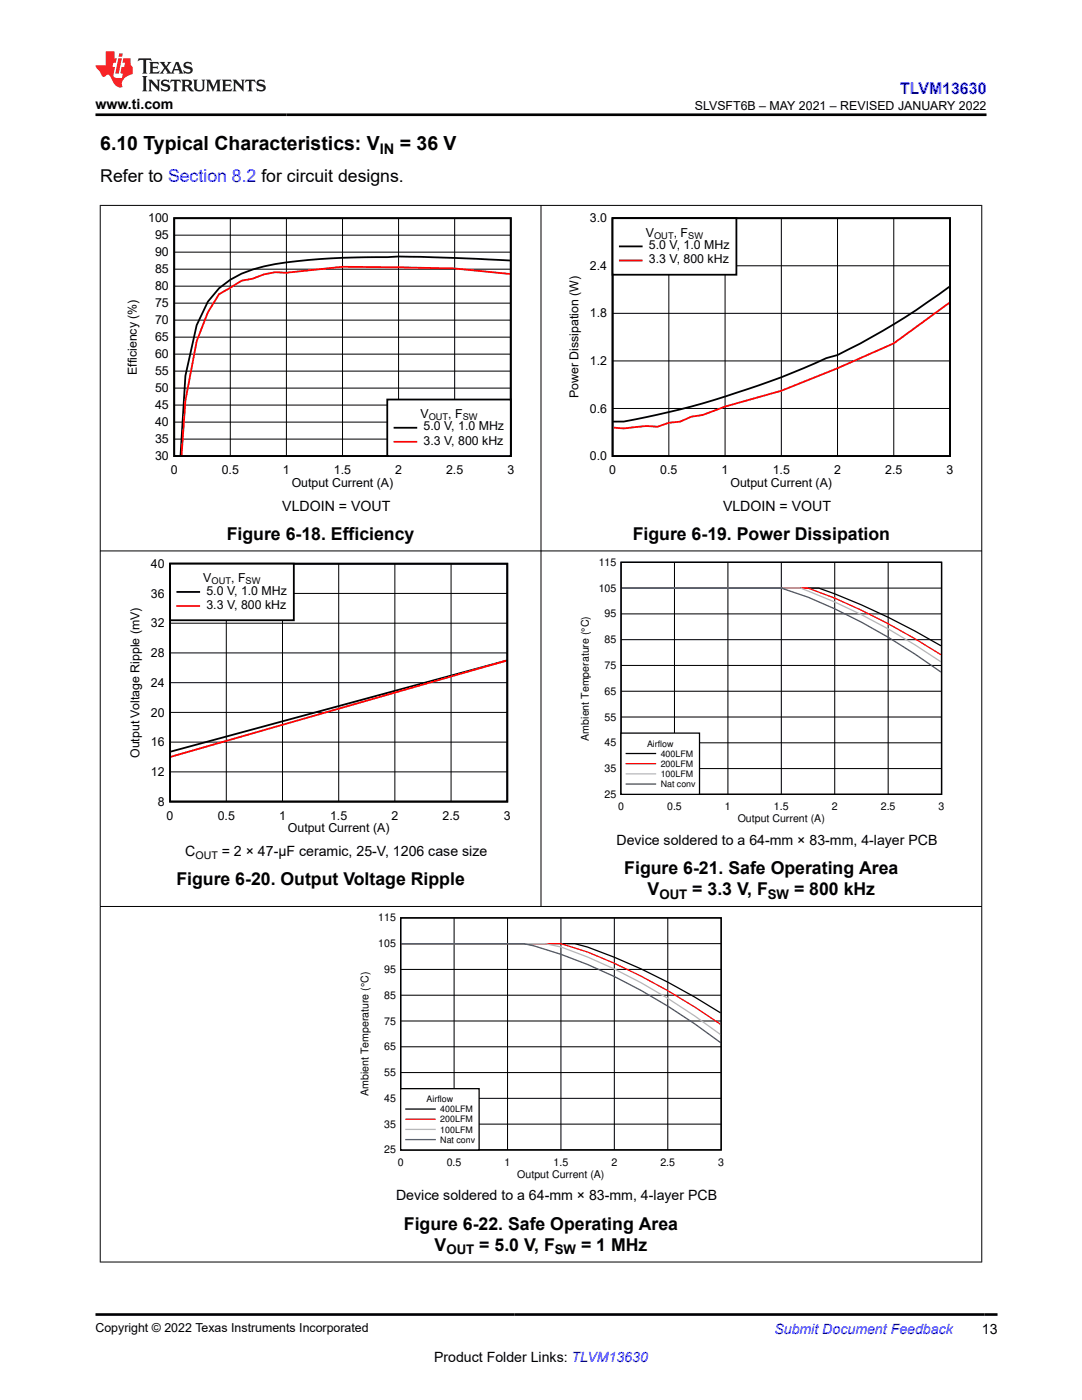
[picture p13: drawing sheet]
<svg xmlns="http://www.w3.org/2000/svg" width="216mm" height="279mm" viewBox="0 0 216 279" stroke-linecap="round" stroke-linejoin="round" font-family="sans-serif">
<defs><g id="words">
<g font-size="3.9">
<text x="20" y="29.9">6.10 Typical Characteristics: V</text>
<text x="79.8" y="29.9">= 36 V</text>
</g>
<g font-size="3.5">
<text x="20" y="36.4">Refer to Section 8.2 for circuit designs.</text>
<text x="45.3" y="107.7">Figure 6-18. Efficiency</text>
<text x="126.2" y="107.7">Figure 6-19. Power Dissipation</text>
<text x="35.2" y="176.7">Figure 6-20. Output Voltage Ripple</text>
<text x="124.6" y="174.5">Figure 6-21. Safe Operating Area</text>
<text x="129.2" y="178.7">V</text>
<text x="138.1" y="178.7">= 3.3 V, F</text>
<text x="158.5" y="178.7">= 800 kHz</text>
<text x="80.6" y="245.4">Figure 6-22. Safe Operating Area</text>
<text x="86.7" y="249.6">V</text>
<text x="95.6" y="249.6">= 5.0 V, F</text>
<text x="115.9" y="249.6">= 1 MHz</text>
</g>
<text font-size="3.2" fill="#00f" x="179.6" y="18.7">TLVM13630</text>
<text font-size="2.9" x="75.8" y="30.7">IN</text>
<g font-size="2.8">
<text x="19" y="21.8">www.ti.com</text>
<text x="56.3" y="101.9">VLDOIN = VOUT</text>
<text x="144.3" y="101.9">VLDOIN = VOUT</text>
<text x="37" y="170.8">C</text>
<text x="44.3" y="170.8">= 2 × 47-µF ceramic, 25-V, 1206 case size</text>
<text x="123" y="168.6">Device soldered to a 64-mm × 83-mm, 4-layer PCB</text>
<text x="79" y="239.6">Device soldered to a 64-mm × 83-mm, 4-layer PCB</text>
<text x="195.9" y="266.1">13</text>
<text x="86.6" y="271.7">Product Folder Links: TLVM13630</text>
</g>
<text font-size="2.8" fill="#00f" x="154.5" y="266.2">Submit Document Feedback</text>
<g font-size="2.6">
<text x="131.6" y="179.4">OUT</text>
<text x="153.2" y="179.4">SW</text>
<text x="89.1" y="250.3">OUT</text>
<text x="110.7" y="250.3">SW</text>
</g>
<g font-size="2.5">
<text x="138.7" y="21.9">SLVSFT6B – MAY 2021 – REVISED JANUARY 2022</text>
<text x="29.6" y="44.4">100</text>
<text x="30.9" y="47.8">95</text>
<text x="117.7" y="44.4">3.0</text>
<text x="128.9" y="47.2">V</text>
<text x="134.4" y="47.2">, F</text>
<text x="30.9" y="51.1">90</text>
<text x="117.7" y="53.9">2.4</text>
<text x="129.5" y="49.7">5.0 V, 1.0 MHz</text>
<text x="129.5" y="52.5">3.3 V, 800 kHz</text>
<text x="30.9" y="57.9">80</text>
<text x="30.9" y="54.5">85</text>
<text x="30.9" y="64.7">70</text>
<text x="30.9" y="61.3">75</text>
<text x="117.7" y="63.4">1.8</text>
<text x="30.9" y="71.5">60</text>
<text x="30.9" y="68.1">65</text>
<text x="27.3" y="74.8" transform="rotate(-90 27.3 74.8)">Efficiency (%)</text>
<text x="30.9" y="74.9">55</text>
<text x="117.7" y="72.9">1.2</text>
<text x="30.9" y="81.7">45</text>
<text x="30.9" y="78.3">50</text>
<text x="83.9" y="83.4">V</text>
<text x="89.4" y="83.4">, F</text>
<text x="115.4" y="79.4" transform="rotate(-90 115.4 79.4)">Power Dissipation (W)</text>
<text x="117.7" y="82.3">0.6</text>
<text x="30.9" y="88.5">35</text>
<text x="30.9" y="85.1">40</text>
<text x="84.5" y="85.9">5.0 V, 1.0 MHz</text>
<text x="84.5" y="88.7">3.3 V, 800 kHz</text>
<text x="30.9" y="91.8">30</text>
<text x="34.1" y="94.7">0</text>
<text x="44.2" y="94.7">0.5</text>
<text x="56.5" y="94.7">1</text>
<text x="66.6" y="94.7">1.5</text>
<text x="78.8" y="94.7">2</text>
<text x="89" y="94.7">2.5</text>
<text x="101.2" y="94.7">3</text>
<text x="117.7" y="91.8">0.0</text>
<text x="121.5" y="94.7">0</text>
<text x="131.7" y="94.7">0.5</text>
<text x="144" y="94.7">1</text>
<text x="154.2" y="94.7">1.5</text>
<text x="166.4" y="94.7">2</text>
<text x="176.6" y="94.7">2.5</text>
<text x="188.9" y="94.7">3</text>
<text x="58.2" y="97.1">Output Current (A)</text>
<text x="145.8" y="97.1">Output Current (A)</text>
<text x="30.1" y="113.3">40</text>
<text x="30.1" y="119.3">36</text>
<text x="40.6" y="116.2">V</text>
<text x="41.2" y="118.7">5.0 V, 1.0 MHz</text>
<text x="46.1" y="116.2">, F</text>
<text x="30.1" y="125.2">32</text>
<text x="41.2" y="121.5">3.3 V, 800 kHz</text>
<text x="30.1" y="131.1">28</text>
<text x="30.1" y="137.1">24</text>
<text x="30.1" y="143">20</text>
<text x="30.1" y="148.9">16</text>
<text x="27.8" y="151.3" transform="rotate(-90 27.8 151.3)">Output Voltage Ripple (mV)</text>
<text x="30.1" y="154.9">12</text>
<text x="31.5" y="160.8">8</text>
<text x="33.3" y="163.6">0</text>
<text x="43.4" y="163.6">0.5</text>
<text x="55.7" y="163.6">1</text>
<text x="57.4" y="166.1">Output Current (A)</text>
<text x="65.9" y="163.6">1.5</text>
<text x="78.1" y="163.6">2</text>
<text x="88.3" y="163.6">2.5</text>
<text x="100.5" y="163.6">3</text>
<text x="19" y="265.9">Copyright © 2022 Texas Instruments Incorporated</text>
</g>
<g font-size="2.1">
<text x="119.5" y="112.9">115</text>
<text x="119.5" y="118.1">105</text>
<text x="120.6" y="123.2">95</text>
<text x="120.6" y="128.4">85</text>
<text x="120.6" y="133.5">75</text>
<text x="120.6" y="143.8">55</text>
<text x="120.6" y="138.6">65</text>
<text x="117.5" y="147.8" transform="rotate(-90 117.5 147.8)">Ambient Temperature (°C)</text>
<text x="120.6" y="148.9">45</text>
<text x="120.6" y="154.1">35</text>
<text x="120.6" y="159.2">25</text>
<text x="123.3" y="161.7">0</text>
<text x="133.1" y="161.7">0.5</text>
<text x="144.7" y="161.7">1</text>
<text x="154.4" y="161.7">1.5</text>
<text x="166" y="161.7">2</text>
<text x="175.8" y="161.7">2.5</text>
<text x="187.3" y="161.7">3</text>
<text x="147.2" y="164.1">Output Current (A)</text>
<text x="39" y="171.4">OUT</text>
<text x="75.5" y="183.9">115</text>
<text x="75.5" y="189">105</text>
<text x="76.7" y="194.2">95</text>
<text x="76.7" y="199.3">85</text>
<text x="76.7" y="209.6">65</text>
<text x="76.7" y="204.5">75</text>
<text x="76.7" y="214.8">55</text>
<text x="73.5" y="218.8" transform="rotate(-90 73.5 218.8)">Ambient Temperature (°C)</text>
<text x="76.7" y="219.9">45</text>
<text x="76.7" y="225">35</text>
<text x="76.7" y="230.2">25</text>
<text x="79.4" y="232.6">0</text>
<text x="89.1" y="232.6">0.5</text>
<text x="100.7" y="232.6">1</text>
<text x="110.5" y="232.6">1.5</text>
<text x="122" y="232.6">2</text>
<text x="131.8" y="232.6">2.5</text>
<text x="143.3" y="232.6">3</text>
<text x="103.2" y="235.1">Output Current (A)</text>
</g>
<g font-size="1.9">
<text x="130.5" y="47.7">OUT</text>
<text x="137.3" y="47.7">SW</text>
<text x="85.5" y="83.9">OUT</text>
<text x="92.3" y="83.9">SW</text>
<text x="42.2" y="116.6">OUT</text>
<text x="49" y="116.6">SW</text>
</g>
<g font-size="1.8">
<text x="129.1" y="149">Airflow</text>
<text x="131.8" y="151">400LFM</text>
<text x="131.8" y="153.1">200LFM</text>
<text x="131.8" y="155.1">100LFM</text>
<text x="131.8" y="157.1">Nat conv</text>
<text x="85.1" y="219.9">Airflow</text>
<text x="87.9" y="222">400LFM</text>
<text x="87.9" y="224">200LFM</text>
<text x="87.9" y="226">100LFM</text>
<text x="87.9" y="228.1">Nat conv</text>
</g>
</g></defs>
<path d="M34.8 43.5h67.1v47.5h-67.1zM101.7 52a278.6 278.6 0 0 0-42.3 .1 39.7 39.7 0 0 0-11.2 2.5l-2.2 1.2-2.3 1.7-2.2 2.7-2.3 4.7-2.2 10.1-1 15.8" fill="none" stroke="#000" stroke-width=".36"/>
<g fill="none" stroke="#000" stroke-width=".2">
<path d="M34.8 57.1h67.1M34.8 53.7h67.1M34.8 50.3h67.1M34.8 46.9h67.1M46 43.5v47.5M57.1 43.5v47.5M68.3 43.5v47.5M79.5 43.5v47.5M90.7 43.5v47.5M34.8 77.5h67.1M34.8 74.1h67.1M34.8 70.7h67.1"/>
<path d="M34.8 67.3h67.1M34.8 63.9h67.1M34.8 60.5h67.1M34.8 87.6h67.1M34.8 84.2h67.1M34.8 80.8h67.1"/>
</g>
<path d="M101.7 54.7l-11-1.1-22.4-.4-11.2 1.2-2.2-.1-2.2 .4-2.3 .9-2.2 .4-4.5 2.7-2.2 3.6-2.3 5.8-2.2 11.9-.8 10.8" fill="none" stroke="#f00" stroke-width=".36"/>
<path d="M77.3 79.7h24.6v11.3h-24.6z" fill-rule="evenodd" fill="#fff"/>
<path d="M122.2 43.5h67.4v47.5h-67.4zM189.4 57.3a140 140 0 0 1-22.3 13.6l-2.2 .6a176.2 176.2 0 0 1-40.4 12.6h-2.1M77.3 79.7h24.6v11.3h-24.6zM78.7 85.4h4.4" fill="none" stroke="#000" stroke-width=".36"/>
<path d="M189.4 60.5l-11.1 8-11.2 5-11.2 4.5-11.2 3.1-4.5 1.7-2.3 .4-2.2 1-2.2 .2-2.3 .8-2.2-.2-4.5 .5-2.1-.2M78.7 88.2h4.4" fill="none" stroke="#f00" stroke-width=".36"/>
<path d="M122.2 53h67.4M133.5 43.5v47.5M144.7 43.5v47.5M155.9 43.5v47.5M167.1 43.5v47.5M178.3 43.5v47.5M122.2 72h67.4M122.2 62.5h67.4M122.2 81.5h67.4" fill="none" stroke="#000" stroke-width=".2"/>
<path d="M122.2 43.5h24.7v11.3h-24.7z" fill-rule="evenodd" fill="#fff"/>
<path d="M122.2 43.5h24.7v11.3h-24.7zM123.7 49.2h4.3M33.9 112.5h67.3v47.5h-67.3zM101 131.8l-66.9 18.2" fill="none" stroke="#000" stroke-width=".36"/>
<path d="M123.7 52h4.3M101 131.8l-66.9 19.2" fill="none" stroke="#f00" stroke-width=".36"/>
<path d="M33.9 118.4h67.3M45.2 112.5v47.5M56.4 112.5v47.5M67.6 112.5v47.5M78.8 112.5v47.5M90 112.5v47.5M33.9 136.2h67.3M33.9 130.3h67.3M33.9 124.4h67.3M33.9 154h67.3M33.9 148.1h67.3M33.9 142.2h67.3" fill="none" stroke="#000" stroke-width=".2"/>
<path d="M33.9 112.5h24.7v11.3h-24.7z" fill-rule="evenodd" fill="#fff"/>
<path d="M33.9 112.5h24.7v11.3h-24.7zM35.4 118.1h4.3" fill="none" stroke="#000" stroke-width=".36"/>
<path d="M35.4 120.9h4.3" fill="none" stroke="#f00" stroke-width=".36"/>
<path d="M123.9 112.2h64v46.3h-64zM124 117.4h39.4a134.4 134.4 0 0 1 24.4 11.5" fill="none" stroke="#000" stroke-width=".26"/>
<g fill="none" stroke="#000" stroke-width=".21">
<path d="M123.9 117.4h64M134.6 112.2v46.3M145.2 112.2v46.3M155.9 112.2v46.3M166.6 112.2v46.3M177.2 112.2v46.3M123.9 138h64M123.9 132.8h64M123.9 127.7h64M123.9 122.5h64M123.9 153.4h64M123.9 148.2h64"/>
<path d="M123.9 143.1h64"/>
</g>
<path d="M124 117.4h37.2a126.4 126.4 0 0 1 26.6 13.3" fill="none" stroke="#f00" stroke-width=".26"/>
<path d="M124 117.4h35.7a127.6 127.6 0 0 1 28.1 14.7" fill="none" stroke="#b8b8b8" stroke-width=".26"/>
<path d="M124 117.4h31.9a104 104 0 0 1 26.6 13.1l5.3 3.6" fill="none" stroke="#295c75" stroke-width=".26"/>
<path d="M123.9 146.3h15.7v12.2h-15.7z" fill-rule="evenodd" fill="#fff"/>
<path d="M123.9 146.3h15.7v12.2h-15.7zM125 150.4h5.8M80 183.2h63.9v46.3h-63.9zM80.1 188.3h34.6l2.6 .7a125.7 125.7 0 0 1 26.5 13.1" fill="none" stroke="#000" stroke-width=".26"/>
<path d="M125 152.4h5.8M80.1 188.3h31.8a96 96 0 0 1 21.3 9.4l5.4 3.2 5.2 3.5" fill="none" stroke="#f00" stroke-width=".26"/>
<path d="M125 154.4h5.8M80.1 188.3h28.6l3.2 .7a115.7 115.7 0 0 1 31.9 17.5" fill="none" stroke="#b8b8b8" stroke-width=".26"/>
<path d="M125 156.5h5.8M80.1 188.3h24.4a96 96 0 0 1 28.7 12.5l5.4 3.5 5.2 3.8" fill="none" stroke="#295c75" stroke-width=".26"/>
<g fill="none" stroke="#000" stroke-width=".21">
<path d="M80 198.6h63.9M80 193.5h63.9M80 188.3h63.9M90.6 183.2v46.3M101.3 183.2v46.3M111.9 183.2v46.3M122.6 183.2v46.3M133.2 183.2v46.3M80 219.2h63.9M80 214.1h63.9M80 208.9h63.9M80 203.8h63.9"/>
<path d="M80 224.3h63.9"/>
</g>
<path d="M80 217.3h15.6v12.2h-15.6z" fill-rule="evenodd" fill="#fff"/>
<path d="M80 217.3h15.6v12.2h-15.6zM81 221.3h5.8" fill="none" stroke="#000" stroke-width=".26"/>
<path d="M81 223.4h5.8" fill="none" stroke="#f00" stroke-width=".26"/>
<path d="M81 225.4h5.8" fill="none" stroke="#b8b8b8" stroke-width=".26"/>
<path d="M81 227.4h5.8" fill="none" stroke="#295c75" stroke-width=".26"/>
<path d="M19.9 41h176.1M20 40.9v211M107.9 40.9v140.1M195.9 40.9v211M19.9 109.9h176.1M19.9 180.9h176.1M19.9 251.9h176.1" fill="none" stroke="#000" stroke-width=".2"/>
<path d="M27.7 11.6l-.2 .6 .5-.2h.6v.1v2.2l-.2 .4h1l-.2-.4v-2.2v-.1h.5l.5 .2-.1-.6zM29.8 12.4l.2 .3v1.6l-.2 .4h1.9l.1-.6a1.08 1.08 0 0 1-1.3 .2v-.7h.6l.4 .2v-.7l-.4 .2h-.6v-.5l.2-.2a1 1 0 0 1 1 .3l-.1-.5zM31.8 12.4l1 1.1-1 1.2h.9l-.2-.2 .4-.8 .5 .8-.2 .2h1.6l-.2-.2 .1-.5h1l.1 .5-.1 .2h.9l-.2-.4-.8-1.9h-.5l-1 2.1-.8-1.1 .9-1h-.8l.2 .2-.5 .6-.3-.6 .1-.2zM35.2 12.8l.4 1h-.8zM36.8 12.5a.65 .65 0 0 0-.2 .7 .65 .65 0 0 0 .6 .5l.7 .1 .1 .3a.79 .79 0 0 1-.7 .4 .79 .79 0 0 1-.7-.5l.1 .7 .2-.1a.93 .93 0 0 0 1.1 0 .93 .93 0 0 0 .4-.9 1.46 1.46 0 0 0-1.2-.6l-.1-.3a1.09 1.09 0 0 1 1.2 .2l-.2-.6-.1 .1-.6-.2zM28.4 15.2l.2 .4v2.2l-.2 .4h1l-.2-.4v-2.2l.2-.4zM29.6 15.9l.2 .4v1.5l-.2 .4h.8l-.3-.4v-1.3l1.7 1.8v-2l.2-.4h-.8l.2 .2 .1 1.1-1.2-1.3zM32.3 16a.65 .65 0 0 0-.2 .8 .65 .65 0 0 0 .7 .4l.6 .2 .1 .2a.79 .79 0 0 1-.7 .4 .79 .79 0 0 1-.7-.5l.1 .7 .2-.1a.93 .93 0 0 0 1.1 .1 .93 .93 0 0 0 .4-1 1.46 1.46 0 0 0-1.2-.5l-.1-.4a1.09 1.09 0 0 1 1.2 .2l-.2-.6-.1 .1-.6-.1zM34.1 15.9l-.1 .6a.63 .63 0 0 1 .7-.3l.1 1.6-.3 .4h1l-.2-.4v-1.6a.66 .66 0 0 1 .8 .3l-.1-.6zM36.2 15.9l.2 .4v1.5l-.2 .4h.9l-.2-.2v-.7h.5l.1 .2a.79 .79 0 0 0 1.2 .6l-1-.9a.61 .61 0 0 0 .6-.6 .61 .61 0 0 0-.5-.7zM36.9 16.2h.2a.47 .47 0 0 1 .5 .1 .47 .47 0 0 1 .1 .5l-.2 .1-.6 .1zM38.5 15.9l.2 .2a2.27 2.27 0 0 0 .4 2 1.04 1.04 0 0 0 1.7-.7v-1.3l.2-.2h-.8l.2 .4v1.1a.6 .6 0 0 1-.6 .6 .6 .6 0 0 1-.6-.6v-1.1l.3-.4zM41.1 15.9l.2 .4v1.5l-.2 .4h.7l-.2-.4v-1.4l.9 1.9 .8-1.9v1.4l-.2 .4h1l-.3-.4v-1.5l.3-.4h-.8l-.7 1.5-.7-1.5zM44.3 15.9l.2 .4v1.5l-.2 .4h1.9l.1-.6a1.09 1.09 0 0 1-1.3 .2v-.7h.6l.4 .2v-.6l-.4 .2h-.6v-.6l.2-.1a1.01 1.01 0 0 1 1 .3l-.1-.6zM46.4 15.9l.3 .4v1.5l-.3 .4h.8l-.2-.4v-1.3l1.6 1.8v-2l.2-.4h-.7l.2 .2v1.1l-1.2-1.3zM49 15.9l-.1 .6a.63 .63 0 0 1 .8-.3v1.6l-.3 .4h1l-.2-.4v-1.6a.66 .66 0 0 1 .8 .3l-.1-.6zM51.4 16a.65 .65 0 0 0-.2 .8 .65 .65 0 0 0 .6 .4l.6 .2 .2 .2a.79 .79 0 0 1-.8 .4 .79 .79 0 0 1-.6-.5l.1 .7 .2-.1a.93 .93 0 0 0 1 .1 .93 .93 0 0 0 .5-1 1.46 1.46 0 0 0-1.3-.5l-.1-.4a1.09 1.09 0 0 1 1.3 .2l-.2-.6-.2 .1-.5-.1z" fill="#231f20"/>
<path d="M21.1 10.3v2.7h-2.1l.1 .4 .9 1a.95 .95 0 0 0 .9 .9 .59 .59 0 0 1 .6-.4 .59 .59 0 0 1 .5 .3l.4 .8a1.59 1.59 0 0 0 2.1 1.4 1.61 1.61 0 0 1 1-2.3l1-.3-.1-1.5a1.59 1.59 0 0 1-.4-1.7h-1.4l-.2 .9h.5l-.1 .9h-.5l-.2 .9v.3l.4 .1-.2 .9h-.6a.73 .73 0 0 1-1.1-.7l.3-1.5h-.5l.2-.9h.5l.2-.9h-.5v-1.3zM23.6 11.6l-.6 3.1h.7l.6-3.1zM23.8 10.7l-.1 .6h.7l.1-.6z" fill="#ed1c24"/>
<path d="M19 22.9h177.8M19.1 262.3h179.9" fill="none" stroke="#000" stroke-width=".53"/>
<use href="#words"/>
</svg>
